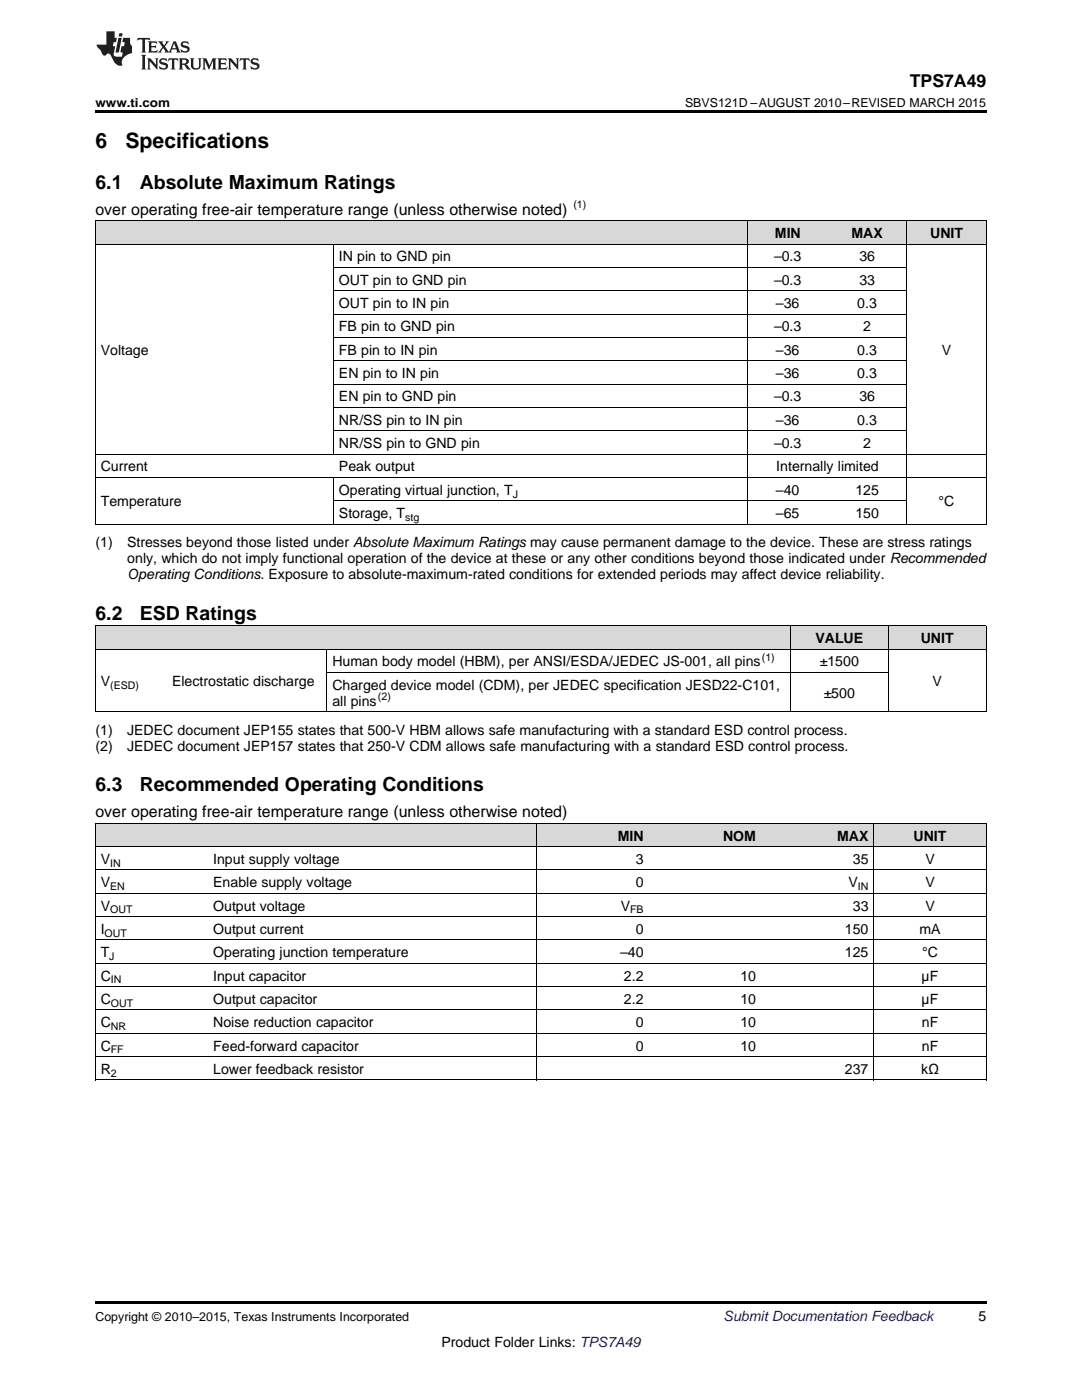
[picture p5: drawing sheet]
<svg xmlns="http://www.w3.org/2000/svg" width="216mm" height="279mm" viewBox="0 0 216 279" stroke-linecap="round" stroke-linejoin="round" font-family="sans-serif">
<defs><g id="words">
<g font-size="4.2">
<text x="19" y="29.6">6</text>
<text x="25" y="29.6">Specifications</text>
</g>
<g font-size="3.9">
<text x="19" y="37.7">6.1</text>
<text x="27.9" y="37.7">Absolute Maximum Ratings</text>
<text x="19" y="123.7">6.2</text>
<text x="27.9" y="123.7">ESD Ratings</text>
<text x="19" y="157.9">6.3</text>
<text x="27.9" y="157.9">Recommended Operating Conditions</text>
</g>
<text font-size="3.5" x="181.5" y="17.3">TPS7A49</text>
<g font-size="3.2">
<text x="19" y="42.9">over operating free-air temperature range (unless otherwise noted)</text>
<text x="19" y="163.1">over operating free-air temperature range (unless otherwise noted)</text>
</g>
<g font-size="2.8">
<text x="154.6" y="47.5">MIN</text>
<text x="169.9" y="47.5">MAX</text>
<text x="185.6" y="47.5">UNIT</text>
<text x="67.6" y="52.2">IN pin to GND pin</text>
<text x="154.4" y="52.2">–0.3</text>
<text x="171.5" y="52.2">36</text>
<text x="67.6" y="56.8">OUT pin to GND pin</text>
<text x="154.4" y="56.8">–0.3</text>
<text x="171.5" y="56.8">33</text>
<text x="67.6" y="61.5">OUT pin to IN pin</text>
<text x="154.8" y="61.5">–36</text>
<text x="171.1" y="61.5">0.3</text>
<text x="20.1" y="70.8">Voltage</text>
<text x="67.6" y="66.1">FB pin to GND pin</text>
<text x="67.6" y="70.8">FB pin to IN pin</text>
<text x="154.4" y="66.1">–0.3</text>
<text x="154.8" y="70.8">–36</text>
<text x="171.1" y="70.8">0.3</text>
<text x="172.3" y="66.1">2</text>
<text x="187.9" y="70.8">V</text>
<text x="67.6" y="75.5">EN pin to IN pin</text>
<text x="154.8" y="75.5">–36</text>
<text x="171.1" y="75.5">0.3</text>
<text x="67.6" y="80.1">EN pin to GND pin</text>
<text x="154.4" y="80.1">–0.3</text>
<text x="171.5" y="80.1">36</text>
<text x="67.6" y="84.8">NR/SS pin to IN pin</text>
<text x="67.6" y="89.4">NR/SS pin to GND pin</text>
<text x="154.4" y="89.4">–0.3</text>
<text x="154.8" y="84.8">–36</text>
<text x="171.1" y="84.8">0.3</text>
<text x="172.3" y="89.4">2</text>
<text x="20.1" y="94.1">Current</text>
<text x="67.6" y="94.1">Peak output</text>
<text x="154.9" y="94.1">Internally limited</text>
<text x="20.1" y="101.1">Temperature</text>
<text x="67.6" y="98.7">Operating virtual junction, T</text>
<text x="154.8" y="98.7">–40</text>
<text x="170.7" y="98.7">125</text>
<text x="187.3" y="101.1">°C</text>
<text x="67.6" y="103.4">Storage, T</text>
<text x="154.8" y="103.4">–65</text>
<text x="170.7" y="103.4">150</text>
<text x="19" y="109.3">(1)</text>
<text x="25.4" y="109.3">Stresses beyond those listed under Absolute Maximum Ratings may cause permanent damage to the device. These are stress ratings</text>
<text x="25.4" y="112.4">only, which do not imply functional operation of the device at these or any other conditions beyond those indicated under Recommended</text>
<text x="25.4" y="115.6">Operating Conditions. Exposure to absolute-maximum-rated conditions for extended periods may affect device reliability.</text>
<text x="162.7" y="128.3">VALUE</text>
<text x="183.7" y="128.3">UNIT</text>
<text x="20.1" y="136.9">V</text>
<text x="34.3" y="136.9">Electrostatic discharge</text>
<text x="66.3" y="133">Human body model (HBM), per ANSI/ESDA/JEDEC JS-001, all pins</text>
<text x="66.3" y="137.7">Charged device model (CDM), per JEDEC specification JESD22-C101,</text>
<text x="163.6" y="133">±1500</text>
<text x="186.1" y="136.9">V</text>
<text x="66.3" y="140.8">all pins</text>
<text x="164.4" y="139.2">±500</text>
<text x="19" y="146.7">(1)</text>
<text x="19" y="149.9">(2)</text>
<text x="25.4" y="146.7">JEDEC document JEP155 states that 500-V HBM allows safe manufacturing with a standard ESD control process.</text>
<text x="25.4" y="149.9">JEDEC document JEP157 states that 250-V CDM allows safe manufacturing with a standard ESD control process.</text>
<text x="123.3" y="167.7">MIN</text>
<text x="144.3" y="167.7">NOM</text>
<text x="167" y="167.7">MAX</text>
<text x="182.3" y="167.7">UNIT</text>
<text x="20.1" y="172.4">V</text>
<text x="42.5" y="172.4">Input supply voltage</text>
<text x="126.9" y="172.4">3</text>
<text x="170.2" y="172.4">35</text>
<text x="184.6" y="172.4">V</text>
<text x="20.1" y="177.1">V</text>
<text x="42.5" y="177.1">Enable supply voltage</text>
<text x="126.9" y="177.1">0</text>
<text x="169.3" y="177.1">V</text>
<text x="184.6" y="177.1">V</text>
<text x="20.1" y="181.7">V</text>
<text x="42.5" y="181.7">Output voltage</text>
<text x="123.9" y="181.7">V</text>
<text x="170.2" y="181.7">33</text>
<text x="184.6" y="181.7">V</text>
<text x="20.1" y="186.4">I</text>
<text x="20.1" y="191">T</text>
<text x="42.5" y="186.4">Output current</text>
<text x="42.5" y="191">Operating junction temperature</text>
<text x="123.7" y="191">–40</text>
<text x="126.9" y="186.4">0</text>
<text x="168.6" y="186.4">150</text>
<text x="168.6" y="191">125</text>
<text x="183.5" y="186.4">mA</text>
<text x="184" y="191">°C</text>
<text x="20.1" y="195.7">C</text>
<text x="42.5" y="195.7">Input capacitor</text>
<text x="124.5" y="195.7">2.2</text>
<text x="147.7" y="195.7">10</text>
<text x="183.9" y="195.7">µF</text>
<text x="20.1" y="200.3">C</text>
<text x="42.5" y="200.3">Output capacitor</text>
<text x="124.5" y="200.3">2.2</text>
<text x="147.7" y="200.3">10</text>
<text x="183.9" y="200.3">µF</text>
<text x="20.1" y="205">C</text>
<text x="20.1" y="209.7">C</text>
<text x="42.5" y="205">Noise reduction capacitor</text>
<text x="42.5" y="209.7">Feed-forward capacitor</text>
<text x="126.9" y="205">0</text>
<text x="126.9" y="209.7">0</text>
<text x="147.7" y="205">10</text>
<text x="147.7" y="209.7">10</text>
<text x="183.9" y="205">nF</text>
<text x="183.9" y="209.7">nF</text>
<text x="20.1" y="214.3">R</text>
<text x="42.5" y="214.3">Lower feedback resistor</text>
<text x="168.6" y="214.3">237</text>
<text x="183.8" y="214.3">kΩ</text>
<text x="195.3" y="263.6">5</text>
<text x="88.1" y="268.9">Product Folder Links: TPS7A49</text>
</g>
<text font-size="2.8" fill="#0000c8" x="144.4" y="263.6">Submit Documentation Feedback</text>
<g font-size="2.5">
<text x="19" y="21.4">www.ti.com</text>
<text x="136.7" y="21.4">SBVS121D –AUGUST 2010–REVISED MARCH 2015</text>
<text x="19" y="263.6">Copyright © 2010–2015, Texas Instruments Incorporated</text>
</g>
<g font-size="2.1">
<text x="114.4" y="41.6">(1)</text>
<text x="102.3" y="99.3">J</text>
<text x="80.9" y="104">stg</text>
<text x="152" y="131.9">(1)</text>
<text x="22" y="137.5">(ESD)</text>
<text x="75.4" y="139.7">(2)</text>
<text x="22" y="173">IN</text>
<text x="22" y="177.6">EN</text>
<text x="171.2" y="177.6">IN</text>
<text x="22" y="182.3">OUT</text>
<text x="125.7" y="182.3">FB</text>
<text x="20.9" y="186.9">OUT</text>
<text x="21.8" y="191.6">J</text>
<text x="22.1" y="196.3">IN</text>
<text x="22.1" y="200.9">OUT</text>
<text x="22.1" y="205.6">NR</text>
<text x="22.1" y="210.2">FF</text>
<text x="22.1" y="214.9">2</text>
</g>
</g></defs>
<g fill="#d8d8d8">
<path d="M19 164.4h22.5v4.6h-22.5z"/>
<path d="M41.5 164.4h65.6v4.6h-65.6z"/>
<path d="M107.1 164.4h22.4v4.6h-22.4z"/>
<path d="M129.5 164.4h22.4v4.6h-22.4z"/>
<path d="M151.9 164.4h22.5v4.6h-22.5z"/>
<path d="M174.4 164.4h22.4v4.6h-22.4z"/>
<path d="M19 125h14.3v4.6h-14.3z"/>
<path d="M33.3 125h32v4.6h-32z"/>
<path d="M65.3 125h92.4v4.6h-92.4z"/>
<path d="M157.7 125h19.6v4.6h-19.6z"/>
<path d="M177.3 125h19.5v4.6h-19.5z"/>
<path d="M19 44.1h47.6v4.7h-47.6z"/>
<path d="M66.6 44.1h82.7v4.7h-82.7z"/>
<path d="M149.3 44.1h15.8v4.7h-15.8z"/>
<path d="M165.1 44.1h15.9v4.7h-15.9z"/>
<path d="M181 44.1h15.8v4.7h-15.8z"/>
</g>
<path d="M19 22h177.8v.5h-177.8zM19 142.1h.2zM65.2 142.1h.1zM157.6 142.1h.1zM177.2 142.1h.1zM196.7 142.1h.1zM19 215.5l.2 .1zM107 215.5l.1 .1zM174.3 215.5l.1 .1zM196.7 215.5l.1 .1zM19 259.7h177.8v.5h-177.8z" fill="#000"/>
<g fill="none" stroke="#000" stroke-width=".2">
<path d="M19 48.7h177.8M19 44.1h177.8M19.1 44.1v60.6M66.5 48.8v41.9M66.6 58h114.4M66.6 53.4h114.4M149.2 44.1v60.6M180.9 44.1v60.6M196.8 44.1v60.6M66.6 76.7h114.4M66.6 72h114.4M66.6 67.4h114.4"/>
<path d="M66.6 62.7h114.4M19 95.3h177.8M19 90.6h177.8M66.5 95.4v9.3M66.6 100h114.4M66.6 86h114.4M66.6 81.3h114.4M19 104.6h177.8M19 124.9h177.8v17.2M19 129.6h177.8M19.1 124.9v17.2M65.2 129.6v12.5"/>
<path d="M65.3 134.2h112M157.7 124.9v17.2M177.2 124.9v17.2M19 142h177.8M19 178.3h177.8M19 173.6h177.8M19 169h177.8M19 164.3h177.8M19.1 164.3v51.3M107 164.3v51.3M174.3 164.3v51.3M196.8 164.3v51.3"/>
<path d="M19 196.9h177.8M19 192.2h177.8M19 187.6h177.8M19 182.9h177.8M19 215.5h177.8M19 210.9h177.8M19 206.2h177.8M19 201.6h177.8"/>
</g>
<g fill="#231f20">
<path d="M27.5 7.6l-.1 .5 .4-.2h.6v.1v2.1l-.2 .4h1l-.3-.4v-2.1l.1-.1h.5l.5 .2-.2-.5zM29.5 8.3l.2 .3v1.5l-.2 .4h1.8l.2-.6a1.04 1.04 0 0 1-1.3 .2v-.7h.6l.3 .2v-.6l-.3 .2h-.6v-.6l.8-.1 .4 .3-.2-.5zM31.5 8.3l.9 1.1-.9 1.1h.8l-.2-.2 .5-.7 .4 .7-.2 .2h1.5l-.1-.2 .1-.4h.9l.1 .4-.2 .2h1l-.3-.3-.7-1.9h-.5l-.9 2-.8-1 .9-1h-.8l.1 .3-.3 .5-.4-.6 .2-.2zM34.7 8.6l.4 1h-.7zM36.3 8.4a.63 .63 0 0 0-.2 .7 .63 .63 0 0 0 .6 .4l.6 .2 .1 .2a.75 .75 0 0 1-.7 .4 .75 .75 0 0 1-.6-.5l.1 .7 .1-.1a1.11 1.11 0 0 0 1.5-.6 1.13 1.13 0 0 0-1.2-.8l-.1-.4a1.04 1.04 0 0 1 1.2 .2l-.2-.5-.1 .1-.5-.2zM28.2 10.9l.2 .4v2.2l-.2 .4h1l-.3-.4v-2.2l.3-.4zM29.3 11.6l.3 .4v1.5l-.3 .4h.8l-.2-.4v-1.3l1.5 1.7v-1.9l.2-.4h-.7l.2 .4v.9l-1.1-1.3zM32 11.8a.62 .62 0 0 0-.2 .7 .62 .62 0 0 0 .6 .4l.6 .1 .1 .3a.76 .76 0 0 1-.7 .3 .76 .76 0 0 1-.6-.4l.1 .7 .1-.1a1.11 1.11 0 0 0 1.5-.6 1.13 1.13 0 0 0-1.2-.8l-.1-.4a1.04 1.04 0 0 1 1.2 .2l-.2-.6-.1 .1-.5-.1zM33.7 11.6l-.2 .6a.61 .61 0 0 1 .8-.3v1.6l-.2 .4h.9l-.2-.4v-1.6a.63 .63 0 0 1 .8 .3l-.2-.6zM35.6 11.6l.3 .4v1.5l-.3 .4h1l-.2-.2v-.8l.5 .2a.76 .76 0 0 0 1.2 .7l-1-1a.58 .58 0 0 0 .6-.5 .58 .58 0 0 0-.5-.6zM36.4 11.9h.1a.45 .45 0 0 1 .5 .1 .45 .45 0 0 1 .1 .5l-.7 .2zM37.9 11.6l.2 .2a2.17 2.17 0 0 0 .3 1.9 .99 .99 0 0 0 1.6-.6v-1.1l.2-.4h-.7l.2 .2a1.92 1.92 0 0 1-.2 1.8 .6 .6 0 0 1-.9-.5v-1.1l.2-.4zM40.4 11.6l.2 .4v1.5l-.2 .4h.7l-.2-.4v-1.4l.8 1.8 .8-1.8v1.4l-.2 .4h.9l-.2-.4v-1.5l.2-.4h-.8l-.6 1.5-.6-1.5zM43.4 11.6l.2 .4v1.5l-.2 .4h1.8l.2-.6a1.04 1.04 0 0 1-1.3 .1v-.6h.5l.4 .2v-.6l-.4 .2h-.5v-.7h.8l.3 .3-.1-.6zM45.5 11.6l.2 .4v1.5l-.2 .4h.7l-.2-.4v-1.3l1.5 1.7v-1.9l.2-.4h-.7l.2 .4v.9l-1.1-1.3zM47.9 11.6l-.1 .6a.61 .61 0 0 1 .8-.3v1.6l-.3 .4h1l-.3-.4 .1-1.6a.63 .63 0 0 1 .7 .3l-.1-.6zM50.2 11.8a.62 .62 0 0 0-.2 .7 .62 .62 0 0 0 .6 .4l.6 .1 .2 .3a.76 .76 0 0 1-.8 .3 .76 .76 0 0 1-.6-.4l.1 .7 .2-.1a1.11 1.11 0 0 0 1.5-.6 1.13 1.13 0 0 0-1.3-.8l-.1-.4a1.04 1.04 0 0 1 1.2 .2l-.1-.6-.2 .1-.5-.1z"/>
<path d="M21.2 6.3v2.6h-1.9l.1 .4 .7 .9a.91 .91 0 0 0 1 .8 .56 .56 0 0 1 .5-.3 .56 .56 0 0 1 .5 .3l.4 .8a1.53 1.53 0 0 0 1.9 1.2 1.54 1.54 0 0 1 1-2.1l.9-.3v-1.4a1.52 1.52 0 0 1-.3-1.6h-1.4l-.2 .8h.5l-.2 .8h-.4l-.2 1v.2l.4 .1-.2 .8a1.93 1.93 0 0 1-1.6-.3l.3-1.8h-.5l.2-.8h.4l.2-.8h-.4v-1.3zM23.6 7.6l-.6 2.9h.7l.6-2.9zM23.8 6.6l-.1 .7h.6l.2-.7z"/>
</g>
<use href="#words"/>
</svg>
